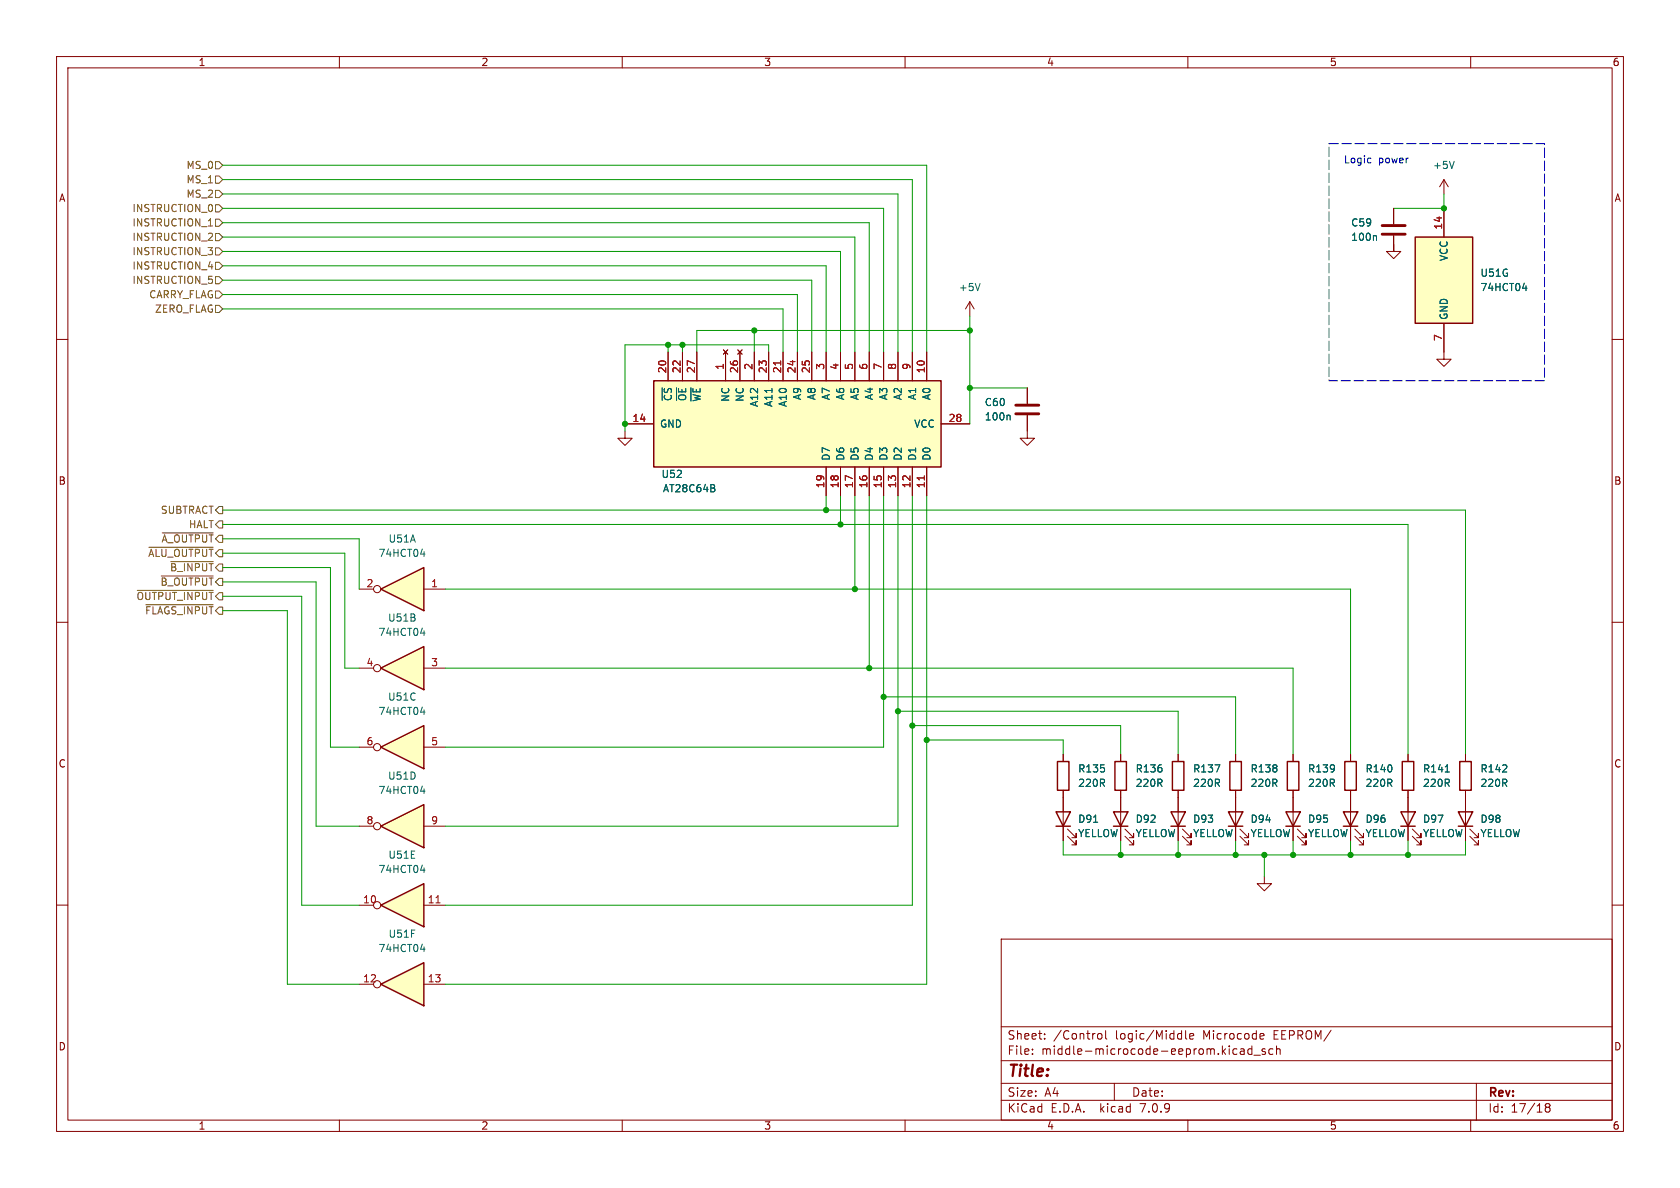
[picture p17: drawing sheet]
<svg xmlns="http://www.w3.org/2000/svg" width="297mm" height="210mm" viewBox="0 0 297 210" stroke-linecap="round" stroke-linejoin="round" font-family="sans-serif">
<defs><g id="words">
<text font-size="2.8" fill="#840000" x="178" y="190.9">Title:</text>
<g font-size="2.1" fill="#840000">
<text x="178" y="184">Sheet:</text>
<text x="186.2" y="184">/Control</text>
<text x="197.2" y="184">logic/Middle</text>
<text x="212.8" y="184">Microcode</text>
<text x="225.4" y="184">EEPROM/</text>
<text x="178" y="186.7">File:</text>
<text x="184.1" y="186.7">middle-microcode-eeprom.kicad_sch</text>
<text x="178" y="196.9">KiCad</text>
<text x="178" y="194.1">Size:</text>
<text x="184.7" y="194.1">A4</text>
<text x="185.7" y="196.9">E.D.A.</text>
<text x="194.6" y="196.9">kicad</text>
<text x="200" y="194.1">Date:</text>
<text x="201.8" y="196.9">7.0.9</text>
<text x="263" y="194.3">Rev:</text>
<text x="263" y="196.9">Id:</text>
<text x="267.1" y="196.9">17/18</text>
</g>
<g font-size="1.8" fill="#840000">
<text x="35" y="11.9">1</text>
<text x="85" y="11.9">2</text>
<text x="135" y="11.9">3</text>
<text x="185" y="11.9">4</text>
<text x="235" y="11.9">5</text>
<text x="285" y="11.9">6</text>
<text x="10.3" y="35.9">A</text>
<text x="285.3" y="35.9">A</text>
<text x="10.3" y="85.9">B</text>
<text x="285.3" y="85.9">B</text>
<text x="10.3" y="135.9">C</text>
<text x="285.3" y="135.9">C</text>
<text x="10.3" y="185.9">D</text>
<text x="285.3" y="185.9">D</text>
<text x="35" y="199.9">1</text>
<text x="85" y="199.9">2</text>
<text x="135" y="199.9">3</text>
<text x="185" y="199.9">4</text>
<text x="235" y="199.9">5</text>
<text x="285" y="199.9">6</text>
</g>
<g font-size="1.8" fill="#0000c2">
<text x="237.5" y="29">Logic</text>
<text x="243.7" y="29">power</text>
</g>
<g font-size="1.8" fill="#725600">
<text x="32.9" y="35.2">MS_2</text>
<text x="32.9" y="30.1">MS_0</text>
<text x="32.9" y="32.6">MS_1</text>
<text x="23.3" y="40.2">INSTRUCTION_1</text>
<text x="23.3" y="37.7">INSTRUCTION_0</text>
<text x="23.3" y="47.9">INSTRUCTION_4</text>
<text x="23.3" y="45.3">INSTRUCTION_3</text>
<text x="23.3" y="42.8">INSTRUCTION_2</text>
<text x="23.3" y="50.4">INSTRUCTION_5</text>
<text x="26.3" y="52.9">CARRY_FLAG</text>
<text x="27.3" y="55.5">ZERO_FLAG</text>
<text x="28.3" y="91">SUBTRACT</text>
<text x="33.3" y="93.6">HALT</text>
<text x="26.1" y="98.7">~{ALU_OUTPUT}</text>
<text x="28.5" y="96.1">~{A_OUTPUT}</text>
<text x="30" y="101.2">~{B_INPUT}</text>
<text x="24" y="106.3">~{OUTPUT_INPUT}</text>
<text x="28.3" y="103.7">~{B_OUTPUT}</text>
<text x="25.6" y="108.8">~{FLAGS_INPUT}</text>
</g>
<g font-size="1.8" fill="#006464">
<text x="253.2" y="30.1">+5V</text>
<text x="238.8" y="40.2">C59</text>
<text x="238.8" y="42.8">100n</text>
<text x="256.1" y="46.2" transform="rotate(-90 256.1 46.2)">VCC</text>
<text x="169.4" y="51.7">+5V</text>
<text x="261.6" y="49.1">U51G</text>
<text x="261.6" y="51.7">74HCT04</text>
<text x="256.1" y="56.6" transform="rotate(-90 256.1 56.6)">GND</text>
<text x="119" y="71" transform="rotate(-90 119 71)">~{CS}</text>
<text x="121.5" y="71" transform="rotate(-90 121.5 71)">~{OE}</text>
<text x="124.1" y="71.1" transform="rotate(-90 124.1 71.1)">~{WE}</text>
<text x="129.1" y="71.1" transform="rotate(-90 129.1 71.1)">NC</text>
<text x="131.7" y="71.1" transform="rotate(-90 131.7 71.1)">NC</text>
<text x="141.8" y="70.8" transform="rotate(-90 141.8 70.8)">A9</text>
<text x="144.4" y="70.8" transform="rotate(-90 144.4 70.8)">A8</text>
<text x="146.9" y="70.8" transform="rotate(-90 146.9 70.8)">A7</text>
<text x="149.5" y="70.8" transform="rotate(-90 149.5 70.8)">A6</text>
<text x="152" y="70.8" transform="rotate(-90 152 70.8)">A5</text>
<text x="154.5" y="70.8" transform="rotate(-90 154.5 70.8)">A4</text>
<text x="157.1" y="70.8" transform="rotate(-90 157.1 70.8)">A3</text>
<text x="159.6" y="70.8" transform="rotate(-90 159.6 70.8)">A2</text>
<text x="162.2" y="70.8" transform="rotate(-90 162.2 70.8)">A1</text>
<text x="164.7" y="70.8" transform="rotate(-90 164.7 70.8)">A0</text>
<text x="174" y="72">C60</text>
<text x="116.6" y="75.8">GND</text>
<text x="134.2" y="72" transform="rotate(-90 134.2 72)">A12</text>
<text x="136.8" y="72" transform="rotate(-90 136.8 72)">A11</text>
<text x="139.3" y="72" transform="rotate(-90 139.3 72)">A10</text>
<text x="161.5" y="75.8">VCC</text>
<text x="174" y="74.5">100n</text>
<text x="146.9" y="81.5" transform="rotate(-90 146.9 81.5)">D7</text>
<text x="149.5" y="81.5" transform="rotate(-90 149.5 81.5)">D6</text>
<text x="152" y="81.5" transform="rotate(-90 152 81.5)">D5</text>
<text x="154.5" y="81.5" transform="rotate(-90 154.5 81.5)">D4</text>
<text x="157.1" y="81.5" transform="rotate(-90 157.1 81.5)">D3</text>
<text x="159.6" y="81.5" transform="rotate(-90 159.6 81.5)">D2</text>
<text x="162.2" y="81.5" transform="rotate(-90 162.2 81.5)">D1</text>
<text x="164.7" y="81.5" transform="rotate(-90 164.7 81.5)">D0</text>
<text x="116.8" y="84.7">U52</text>
<text x="117.1" y="87.2">AT28C64B</text>
<text x="66.8" y="98.7">74HCT04</text>
<text x="68.6" y="96.1">U51A</text>
<text x="66.8" y="112.6">74HCT04</text>
<text x="68.5" y="110.1">U51B</text>
<text x="68.5" y="124.1">U51C</text>
<text x="66.8" y="126.6">74HCT04</text>
<text x="190.5" y="136.8">R135</text>
<text x="200.7" y="136.8">R136</text>
<text x="210.8" y="136.8">R137</text>
<text x="221" y="136.8">R138</text>
<text x="231.1" y="136.8">R139</text>
<text x="241.3" y="136.8">R140</text>
<text x="251.5" y="136.8">R141</text>
<text x="261.6" y="136.8">R142</text>
<text x="66.8" y="140.6">74HCT04</text>
<text x="68.5" y="138">U51D</text>
<text x="190.5" y="139.3">220R</text>
<text x="200.7" y="139.3">220R</text>
<text x="210.8" y="139.3">220R</text>
<text x="221" y="139.3">220R</text>
<text x="231.1" y="139.3">220R</text>
<text x="241.3" y="139.3">220R</text>
<text x="251.5" y="139.3">220R</text>
<text x="261.6" y="139.3">220R</text>
<text x="190.5" y="148.2">YELLOW</text>
<text x="190.5" y="145.6">D91</text>
<text x="200.7" y="148.2">YELLOW</text>
<text x="200.7" y="145.6">D92</text>
<text x="210.8" y="148.2">YELLOW</text>
<text x="210.8" y="145.6">D93</text>
<text x="221" y="148.2">YELLOW</text>
<text x="221" y="145.6">D94</text>
<text x="231.1" y="148.2">YELLOW</text>
<text x="231.1" y="145.6">D95</text>
<text x="241.3" y="148.2">YELLOW</text>
<text x="241.3" y="145.6">D96</text>
<text x="251.5" y="148.2">YELLOW</text>
<text x="251.5" y="145.6">D97</text>
<text x="261.6" y="145.6">D98</text>
<text x="261.6" y="148.2">YELLOW</text>
<text x="66.8" y="154.5">74HCT04</text>
<text x="68.6" y="152">U51E</text>
<text x="68.6" y="166">U51F</text>
<text x="66.8" y="168.5">74HCT04</text>
</g>
<g font-size="1.8" fill="#a90000">
<text x="255" y="40.7" transform="rotate(-90 255 40.7)">14</text>
<text x="128" y="65.5" transform="rotate(-90 128 65.5)">1</text>
<text x="133.1" y="65.5" transform="rotate(-90 133.1 65.5)">2</text>
<text x="145.8" y="65.5" transform="rotate(-90 145.8 65.5)">3</text>
<text x="148.3" y="65.5" transform="rotate(-90 148.3 65.5)">4</text>
<text x="150.9" y="65.5" transform="rotate(-90 150.9 65.5)">5</text>
<text x="153.4" y="65.5" transform="rotate(-90 153.4 65.5)">6</text>
<text x="156" y="65.5" transform="rotate(-90 156 65.5)">7</text>
<text x="158.5" y="65.5" transform="rotate(-90 158.5 65.5)">8</text>
<text x="161" y="65.5" transform="rotate(-90 161 65.5)">9</text>
<text x="255" y="60.4" transform="rotate(-90 255 60.4)">7</text>
<text x="117.9" y="66.1" transform="rotate(-90 117.9 66.1)">20</text>
<text x="120.4" y="66.1" transform="rotate(-90 120.4 66.1)">22</text>
<text x="122.9" y="66.1" transform="rotate(-90 122.9 66.1)">27</text>
<text x="130.6" y="66.1" transform="rotate(-90 130.6 66.1)">26</text>
<text x="135.6" y="66.1" transform="rotate(-90 135.6 66.1)">23</text>
<text x="138.2" y="66.1" transform="rotate(-90 138.2 66.1)">21</text>
<text x="140.7" y="66.1" transform="rotate(-90 140.7 66.1)">24</text>
<text x="143.3" y="66.1" transform="rotate(-90 143.3 66.1)">25</text>
<text x="163.6" y="66.1" transform="rotate(-90 163.6 66.1)">10</text>
<text x="111.7" y="74.7">14</text>
<text x="167.6" y="74.7">28</text>
<text x="145.8" y="86.4" transform="rotate(-90 145.8 86.4)">19</text>
<text x="148.3" y="86.4" transform="rotate(-90 148.3 86.4)">18</text>
<text x="150.9" y="86.4" transform="rotate(-90 150.9 86.4)">17</text>
<text x="153.4" y="86.4" transform="rotate(-90 153.4 86.4)">16</text>
<text x="156" y="86.4" transform="rotate(-90 156 86.4)">15</text>
<text x="158.5" y="86.4" transform="rotate(-90 158.5 86.4)">13</text>
<text x="161" y="86.4" transform="rotate(-90 161 86.4)">12</text>
<text x="163.6" y="86.4" transform="rotate(-90 163.6 86.4)">11</text>
<text x="64.7" y="103.9">2</text>
<text x="76.1" y="103.9">1</text>
<text x="64.7" y="117.9">4</text>
<text x="76.1" y="117.9">3</text>
<text x="64.7" y="131.8">6</text>
<text x="76.1" y="131.8">5</text>
<text x="64.7" y="145.8">8</text>
<text x="76.1" y="145.8">9</text>
<text x="64.1" y="159.8">10</text>
<text x="75.5" y="159.8">11</text>
<text x="64.1" y="173.7">12</text>
<text x="75.5" y="173.7">13</text>
</g>
</g></defs>
<g fill="none" stroke="#840000" stroke-width=".18">
<path d="M10 10h277v190h-277zM12 12h273v186h-273zM60 10v2M110 10v2M160 10v2M210 10v2M260 10v2M246.4 36.8v2.8M10 60h2M246.4 41.7v2.8M285 60h2M110.5 76.2v1.3h1.3l-1.3 1.2-1.3-1.2h1.3"/>
<path d="M10 110h2M285 110h2M188 133.4v1.2M188 139.7v8.9M198.1 133.4v1.2M198.1 139.7v8.9M208.3 133.4v1.2M208.3 139.7v8.9M218.4 133.4v1.2M218.4 139.7v8.9M228.6 133.4v1.2M228.6 139.7v1.3"/>
<path d="M238.8 133.4v1.2M238.8 139.7v1.3M248.9 133.4v1.2M248.9 139.7v8.9M259.1 133.4v1.2M259.1 139.7v8.9M10 160h2M188.7 147.8l1.5 1.6v-.8v.8h-.7M188.7 146.6l1.5 1.5v-.8v.8h-.7M198.9 147.8l1.5 1.6v-.8v.8h-.8M198.9 146.6l1.5 1.5v-.8v.8h-.8M209 147.8l1.6 1.6v-.8v.8h-.8"/>
<path d="M209 146.6l1.6 1.5v-.8v.8h-.8M219.2 147.8l1.5 1.6v-.8v.8h-.7M219.2 146.6l1.5 1.5v-.8v.8h-.7M223.5 154.9v1.3h1.3l-1.3 1.3-1.3-1.3h1.3M249.7 147.8l1.5 1.6v-.8v.8h-.8M249.7 146.6l1.5 1.5v-.8v.8h-.8M259.8 147.8l1.6 1.6v-.8v.8h-.8M259.8 146.6l1.6 1.5v-.8v.8h-.8M285 160h2M177 166h108v32h-108zM60 198v2M110 198v2"/>
<path d="M160 198v2M177 194.5h108M177 191.5h108M177 187.5h108M177 181.5h108M182.5 186.3v.1M182.5 185.5v.1M184.7 183.6v.1M184.7 182.8v.1M194.1 182.8l.4-.1 .3 .3v.4l-.1 .2-.4 .1-.2-.1M195.5 182.2v1.3l.2 .2M197 191.5v3"/>
<path d="M209.6 182.2v1.3l.2 .2M210 198v2M210.3 183.2l.7-.1v-.3l-.5-.1-.2 .2 .1 .7h.6M219.3 185.5h.6l.1 .9M220 185.8h-.5a.29 .29 0 0 0-.3 .3 .29 .29 0 0 0 .3 .3l.5-.1M221.3 185.5l-.4-.1-.3 .3v.4l.1 .2h.6M221.3 184.9v1.5M221.7 186.5h1.1M223 182.7l.4 .1 .1 .3-.8 .1M223.4 183.6l-.4 .1M223.7 185.5l-.4-.1-.2 .2 .1 .2 .5 .2v.3h-.6M225 185.5l-.4-.1-.3 .3v.4l.2 .2h.5"/>
<path d="M225.7 185.5l.2-.1 .3 .1 .1 .9M225.7 184.9v1.5M260 198v2M261 191.5v6.5M273.5 195.7l-.3-.2 .3-.4h.2l.3 .3-.3 .3M273.5 195.7l-.3 .3v.3l.3 .3h.2l.3-.3v-.4l-.3-.2M273.5 195.7h.2"/>
</g>
<g fill="none" stroke="#840000" stroke-width=".25">
<path d="M186.9 134.6h2.1v5.1h-2.1zM197.1 134.6h2v5.1h-2zM207.3 134.6h2v5.1h-2zM217.4 134.6h2.1v5.1h-2.1zM227.6 134.6h2v5.1h-2zM237.7 134.6h2.1v5.1h-2.1zM247.9 134.6h2v5.1h-2zM258.1 134.6h2v5.1h-2zM186.7 143.5h2.5l-1.2 2.6zM186.7 146.1h2.5M196.8 143.5h2.6l-1.3 2.6zM196.8 146.1h2.6"/>
<path d="M207 143.5h2.5l-1.2 2.6zM207 146.1h2.5M217.2 143.5h2.5l-1.3 2.6zM217.2 146.1h2.5M247.6 143.5h2.6l-1.3 2.6zM247.6 146.1h2.6M257.8 143.5h2.5l-1.2 2.6zM257.8 146.1h2.5"/>
</g>
<path d="M243.2 41.6l.1 .2v.7M214.8 135.2h.8l-.5 1.3M255.5 136.5h.7M193.3 145.4h.8" fill="none" stroke="#006464" stroke-width=".18"/>
<path d="M244.3 39.9h4.1M244.3 41.4h4.1" fill="none" stroke="#840000" stroke-width=".51"/>
<path d="M67.3 174l7.6-3.8v7.6z" fill="#ffffc2"/>
<path d="M67.3 174l7.6-3.8v7.6z" fill="none" stroke="#840000" stroke-width=".25"/>
<g fill="none" stroke="#840000" stroke-width=".18">
<path d="M63.5 174h2.5M74.9 174h3.8"/>
<circle cx="66.7" cy="174" r=".63"/>
</g>
<path d="M74.4 167.8h.7M75 167.4v.8" fill="none" stroke="#006464" stroke-width=".18"/>
<path d="M67.3 160l7.6-3.8v7.6z" fill="#ffffc2"/>
<path d="M67.3 160l7.6-3.8v7.6z" fill="none" stroke="#840000" stroke-width=".25"/>
<g fill="none" stroke="#840000" stroke-width=".18">
<path d="M63.5 160h2.5M74.9 160h3.8"/>
<circle cx="66.7" cy="160" r=".63"/>
</g>
<path d="M77.1 159.6h.7" fill="none" stroke="#a90000" stroke-width=".18"/>
<path d="M74.4 153.8h.7M75 153.4v.8" fill="none" stroke="#006464" stroke-width=".18"/>
<path d="M67.3 146.1l7.6-3.9v7.7z" fill="#ffffc2"/>
<path d="M67.3 146.1l7.6-3.9v7.7z" fill="none" stroke="#840000" stroke-width=".25"/>
<g fill="none" stroke="#840000" stroke-width=".18">
<path d="M63.5 146.1h2.5M74.9 146.1h3.8"/>
<circle cx="66.7" cy="146" r=".63"/>
</g>
<path d="M74.4 139.9h.7M75 139.4v.9" fill="none" stroke="#006464" stroke-width=".18"/>
<path d="M67.3 132.1l7.6-3.8v7.6z" fill="#ffffc2"/>
<path d="M67.3 132.1l7.6-3.8v7.6z" fill="none" stroke="#840000" stroke-width=".25"/>
<g fill="none" stroke="#840000" stroke-width=".18">
<path d="M181.6 68.6v2.8M181.6 73.4v2.8M63.5 132.1h2.5M74.9 132.1h3.8"/>
<circle cx="66.7" cy="132.1" r=".63"/>
</g>
<path d="M178.4 73.4l.2 .2v.6M74.4 125.9h.7M75 125.5v.8" fill="none" stroke="#006464" stroke-width=".18"/>
<path d="M179.6 73.2h4M179.6 71.6h4" fill="none" stroke="#840000" stroke-width=".51"/>
<path d="M67.3 118.1l7.6-3.8v7.6z" fill="#ffffc2"/>
<path d="M250.2 41.9h10.1v15.3h-10.1zM115.6 67.3h50.8v15.3h-50.8zM67.3 118.1l7.6-3.8v7.6zM227.3 143.5h2.6l-1.3 2.6zM227.3 146.1h2.6M237.5 143.5h2.5l-1.2 2.6zM237.5 146.1h2.5" fill="none" stroke="#840000" stroke-width=".25"/>
<g fill="none" stroke="#840000" stroke-width=".18">
<path d="M255.3 31.8v2.5M255.3 36.8v5.1M255.3 31.8l-.8 1.2M255.3 31.8l.7 1.2M171.4 53.3l-.7 1.3M171.4 53.3v2.6M171.4 53.3l.8 1.3M246.4 43.2v1.3h1.2l-1.2 1.2-1.3-1.2h1.3M255.3 57.2v6.3h1.2l-1.2 1.3-1.3-1.3h1.3M110.5 74.9h5.1M118.1 62.2v5.1M120.6 62.2v5.1"/>
<path d="M123.2 62.2v5.1M127.9 61.8l.8 .8M128.3 62.2v5.1M128.7 61.8l-.8 .8M130.4 61.8l.8 .8M130.8 62.2v5.1M131.2 61.8l-.8 .8M133.3 62.2v5.1M135.9 62.2v5.1M138.4 62.2v5.1M141 62.2v5.1M143.5 62.2v5.1"/>
<path d="M146 62.2v5.1M148.6 62.2v5.1M151.1 62.2v5.1M153.7 62.2v5.1M156.2 62.2v5.1M158.7 62.2v5.1M161.3 62.2v5.1M163.8 62.2v5.1M166.4 74.9h5M181.6 76.2v1.3h1.3l-1.3 1.2-1.3-1.2h1.3M146 82.6v5M148.6 82.6v5"/>
<path d="M151.1 82.6v5M153.7 82.6v5M156.2 82.6v5M158.7 82.6v5M161.3 82.6v5M163.8 82.6v5M63.5 118.1h2.5M74.9 118.1h3.8M228.6 141v7.6M229.4 147.8l1.5 1.6v-.8v.8h-.8M229.4 146.6l1.5 1.5v-.8v.8h-.8M238.8 141v7.6"/>
<path d="M239.5 147.8l1.5 1.6v-.8v.8h-.7M239.5 146.6l1.5 1.5v-.8v.8h-.7"/>
<circle cx="66.7" cy="118.1" r=".63"/>
</g>
<path d="M257.1 28.5l-.4 1.3M173.3 50.1l-.5 1.3M269.2 51h.8M269.8 50.5v.9M126.3 86.3l.1 .2-.1 .4M126.3 85.8v.4M74.4 111.9h.7M75 111.5v.8" fill="none" stroke="#006464" stroke-width=".18"/>
<g fill="#ffffc2" stroke="#ffffc2" stroke-width=".18">
<path d="M115.6 67.3h50.8v15.3h-50.8z"/>
<path d="M250.2 41.9h10.1v15.3h-10.1z"/>
</g>
<path d="M138 63.8v.7M163.4 84.1v.7" fill="none" stroke="#a90000" stroke-width=".18"/>
<path d="M67.3 104.1l7.6-3.8v7.7z" fill="#ffffc2"/>
<path d="M67.3 104.1l7.6-3.8v7.7z" fill="none" stroke="#840000" stroke-width=".25"/>
<g fill="none" stroke="#840000" stroke-width=".18">
<path d="M246.4 36.8v2.8M255.3 36.8v5.1M246.4 41.7v2.8M255.3 57.2v5M110.5 74.9h5.1M118.1 62.2v5.1M120.6 62.2v5.1M123.2 62.2v5.1M127.9 61.8l.8 .8M128.3 62.2v5.1M128.7 61.8l-.8 .8M130.4 61.8l.8 .8"/>
<path d="M130.8 62.2v5.1M131.2 61.8l-.8 .8M133.3 62.2v5.1M135.9 62.2v5.1M138.4 62.2v5.1M141 62.2v5.1M143.5 62.2v5.1M146 62.2v5.1M148.6 62.2v5.1M151.1 62.2v5.1M153.7 62.2v5.1M156.2 62.2v5.1"/>
<path d="M158.7 62.2v5.1M161.3 62.2v5.1M163.8 62.2v5.1M166.4 74.9h5M181.6 68.6v2.8M181.6 73.4v2.8M146 82.6v5M148.6 82.6v5M151.1 82.6v5M153.7 82.6v5M156.2 82.6v5M158.7 82.6v5"/>
<path d="M161.3 82.6v5M163.8 82.6v5M63.5 104.1h2.5M74.9 104.1h3.8M188 133.4v1.2M188 139.7v3.8M198.1 133.4v1.2M198.1 139.7v3.8M208.3 133.4v1.2M208.3 139.7v3.8M218.4 133.4v1.2M218.4 139.7v3.8"/>
<path d="M228.6 133.4v1.2M228.6 139.7v3.8M238.8 133.4v1.2M238.8 139.7v3.8M248.9 133.4v1.2M248.9 139.7v3.8M259.1 133.4v1.2M259.1 139.7v3.8M188 146.1v2.5M198.1 146.1v2.5M208.3 146.1v2.5M218.4 146.1v2.5"/>
<path d="M228.6 146.1v2.5M238.8 146.1v2.5M248.9 146.1v2.5M259.1 146.1v2.5"/>
<circle cx="66.7" cy="104.1" r=".63"/>
</g>
<path d="M243.2 41.6l.1 .2v.7M269.2 51h.8M269.8 50.5v.9M178.4 73.4l.2 .2v.6M74.4 97.9h.7M75 97.5v.9M126.3 86.3l.1 .2-.1 .4M126.3 85.8v.4M214.8 135.2h.8l-.5 1.3M255.5 136.5h.7M193.3 145.4h.8" fill="none" stroke="#006464" stroke-width=".18"/>
<g fill="none" stroke="#725600" stroke-width=".18">
<path d="M38.1 33.7h.6l.7 .6-.7 .6h-.6zM38.1 38.7h.6l.7 .7-.7 .6h-.6zM38.1 28.6h.6l.7 .6-.7 .6h-.6zM38.1 36.2h.6l.7 .6-.7 .7h-.6zM38.1 31.1h.6l.7 .7-.7 .6h-.6zM38.1 48.9h.6l.7 .6-.7 .7h-.6zM38.1 51.4h.6l.7 .7-.7 .6h-.6zM38.1 46.4h.6l.7 .6-.7 .6h-.6zM38.1 54h.6l.7 .6-.7 .6h-.6zM38.1 43.8h.6l.7 .7-.7 .6h-.6zM38.1 41.3h.6l.7 .6-.7 .6h-.6zM26.3 96.7h11.4"/>
<path d="M28.7 94.2h9M30.2 99.3h7.5M38.7 92.1h.7v1.2h-.7l-.6-.6zM38.7 89.5h.7v1.3h-.7l-.6-.6zM24.3 104.4h13.4M25.8 106.9h11.9M28.5 101.8h9.2"/>
</g>
<path d="M242.2 27.9l.2 .1M242.4 28.7l-.2 .1" fill="none" stroke="#0000c2" stroke-width=".18"/>
<path d="M234.9 25.4h38.1v41.9h-38.1v-41.9" fill="none" stroke="#0000c2" stroke-width=".18" stroke-dasharray="1.7 .6"/>
<g fill="none" stroke="#009600" stroke-width=".18">
<path d="M39.4 31.8h121.9v30.4M39.4 29.2h124.4v33M39.4 36.8h116.8v25.4M39.4 39.4h114.3v22.8M39.4 34.3h119.3v27.9M255.3 34.3v2.5h-8.9M39.4 54.6h99v7.6M39.4 52.1h101.6v10.1M39.4 49.5h104.1v12.7M39.4 47h106.6v15.2M39.4 41.9h111.7v20.3M39.4 44.5h109.2v17.7"/>
<path d="M133.3 58.4v3.8M171.4 58.4h-48.2v3.8M171.4 55.9v19M246.4 43.2v1.3M118.1 61v1.2M120.6 61v1.2M135.9 62.2v-1.2h-25.4v15.2M171.4 68.6h10.2M39.4 95.3h24.1v8.8M39.4 97.8h21.6v20.3h2.5M39.4 90.2h219.7v43.2M39.4 92.7h209.5v40.7"/>
<path d="M146 87.6v2.6M148.6 87.6v5.1M151.1 87.6v16.5M153.7 87.6v30.5M156.2 87.6v44.5h-77.5M158.7 87.6v58.5h-80M161.3 87.6v72.4h-82.6M163.8 87.6v86.4h-85.1M39.4 102.9h16.5v43.2h7.6M39.4 105.4h13.9v54.6h10.2M39.4 108h11.4v66h12.7M39.4 100.3h19v31.8h5.1"/>
<path d="M78.7 118.1h149.9v15.3M78.7 104.1h160.1v29.3M156.2 123.2h62.2v10.2M158.7 125.7h49.6v7.7M161.3 128.3h36.8v5.1M163.8 130.8h24.2v2.6M188 148.6v2.5h71.1v-2.5M198.1 148.6v2.5M208.3 148.6v2.5M218.4 148.6v2.5M223.5 151.1v3.8M228.6 148.6v2.5"/>
<path d="M238.8 148.6v2.5M248.9 148.6v2.5"/>
</g>
<path d="M138 63.8v.7M163.4 84.1v.7" fill="none" stroke="#a90000" stroke-width=".18"/>
<g fill="#009600" stroke="#009600" stroke-width=".18">
<circle cx="146" cy="90.2" r=".46"/>
<circle cx="110.5" cy="74.9" r=".46"/>
<circle cx="171.4" cy="68.6" r=".46"/>
<circle cx="171.4" cy="58.4" r=".46"/>
<circle cx="133.3" cy="58.4" r=".46"/>
<circle cx="118.1" cy="61" r=".46"/>
<circle cx="120.6" cy="61" r=".46"/>
<circle cx="238.8" cy="151.1" r=".46"/>
<circle cx="255.3" cy="36.8" r=".46"/>
<circle cx="248.9" cy="151.1" r=".46"/>
<circle cx="198.1" cy="151.1" r=".46"/>
<circle cx="218.4" cy="151.1" r=".46"/>
<circle cx="208.3" cy="151.1" r=".46"/>
<circle cx="163.8" cy="130.8" r=".46"/>
<circle cx="223.5" cy="151.1" r=".46"/>
<circle cx="228.6" cy="151.1" r=".46"/>
<circle cx="153.7" cy="118.1" r=".46"/>
<circle cx="161.3" cy="128.3" r=".46"/>
<circle cx="158.7" cy="125.7" r=".46"/>
<circle cx="151.1" cy="104.1" r=".46"/>
<circle cx="148.6" cy="92.7" r=".46"/>
<circle cx="156.2" cy="123.2" r=".46"/>
</g>
<use href="#words"/>
</svg>
